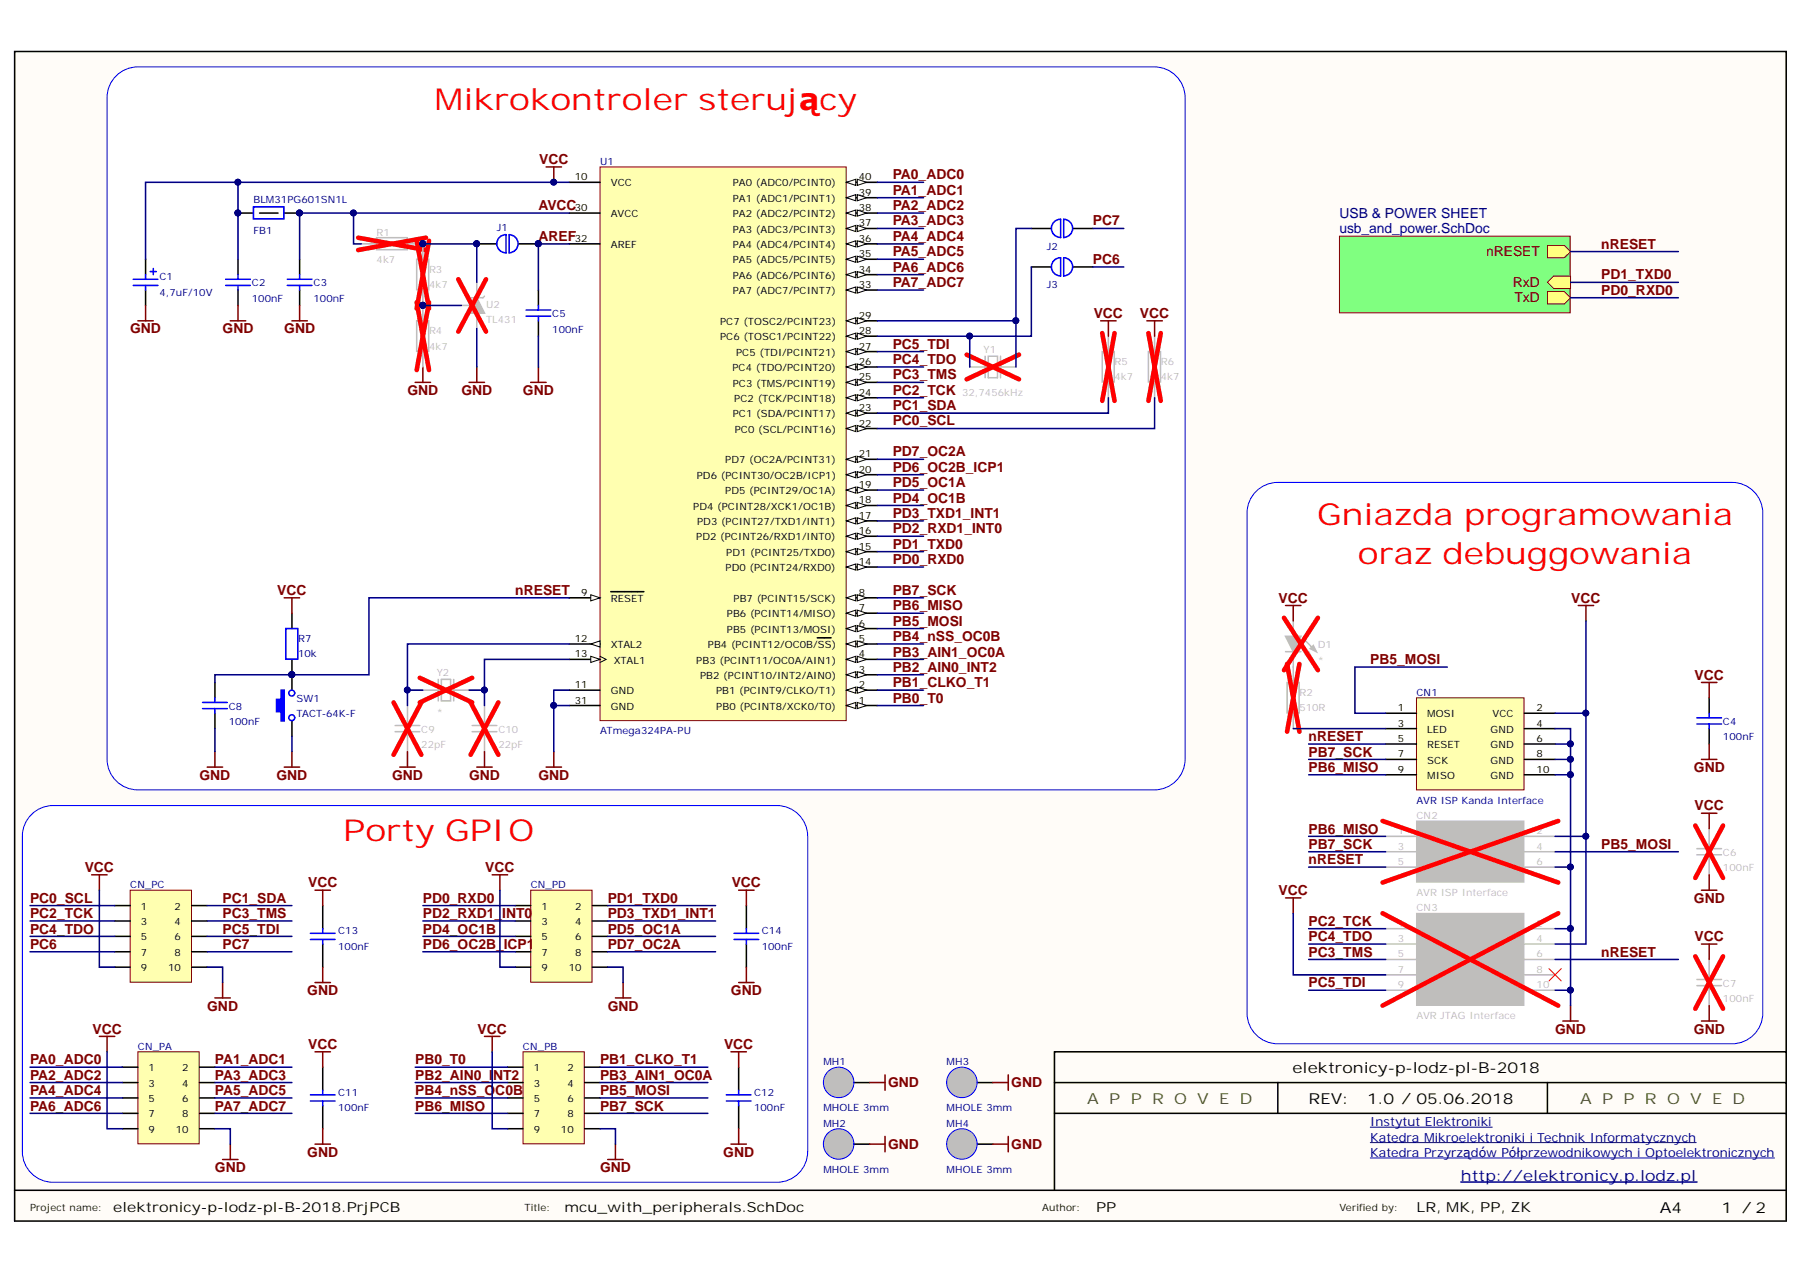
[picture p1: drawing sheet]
<svg xmlns="http://www.w3.org/2000/svg" width="297mm" height="210mm" viewBox="0 0 297 210" stroke-linecap="round" stroke-linejoin="round" font-family="sans-serif">
<defs><g id="words">
<g font-size="5" fill="#f00">
<text x="71.6" y="18.1">Mikrokontroler sterujący</text>
<text x="217" y="86.5">Gniazda programowania</text>
<text x="223.7" y="92.9">oraz debuggowania</text>
<text x="56.6" y="138.5">Porty GPIO</text>
</g>
<g font-size="2.5">
<text x="212.9" y="176.8">elektronicy-p-lodz-pl-B-2018</text>
<text x="215.6" y="181.9">REV:</text>
<text x="225.2" y="181.9">1.0 / 05.06.2018</text>
<text x="273.5" y="199.8">A4</text>
<text x="283.6" y="199.8">1 / 2</text>
</g>
<g font-size="2.5" fill="#38761d">
<text x="179.1" y="181.9">A P P R O V E D</text>
<text x="260.3" y="181.9">A P P R O V E D</text>
</g>
<text font-size="2.5" fill="#000080" x="240.7" y="194.6">http://elektronicy.p.lodz.pl</text>
<g font-size="2.3" fill="#800000">
<text x="88.8" y="27">VCC</text>
<text x="147.1" y="29.5">PA0_ADC0</text>
<text x="88.7" y="34.6">AVCC</text>
<text x="147.1" y="32.1">PA1_ADC1</text>
<text x="147.1" y="34.6">PA2_ADC2</text>
<text x="88.7" y="39.7">AREF</text>
<text x="147.1" y="37.1">PA3_ADC3</text>
<text x="147.1" y="39.7">PA4_ADC4</text>
<text x="180.1" y="37.1">PC7</text>
<text x="263.8" y="40.9">nRESET</text>
<text x="147.1" y="42.2">PA5_ADC5</text>
<text x="147.1" y="44.8">PA6_ADC6</text>
<text x="147.1" y="47.3">PA7_ADC7</text>
<text x="180.1" y="43.5">PC6</text>
<text x="244.8" y="42.2">nRESET</text>
<text x="249.3" y="47.3">RxD</text>
<text x="263.8" y="46">PD1_TXD0</text>
<text x="180.2" y="52.4">VCC</text>
<text x="187.8" y="52.4">VCC</text>
<text x="249.5" y="49.8">TxD</text>
<text x="263.8" y="48.6">PD0_RXD0</text>
<text x="21.4" y="54.9">GND</text>
<text x="36.7" y="54.9">GND</text>
<text x="46.8" y="54.9">GND</text>
<text x="147.1" y="60">PC4_TDO</text>
<text x="147.1" y="57.4">PC5_TDI</text>
<text x="67.1" y="65">GND</text>
<text x="76" y="65">GND</text>
<text x="86.2" y="65">GND</text>
<text x="147.1" y="65">PC2_TCK</text>
<text x="147.1" y="62.5">PC3_TMS</text>
<text x="147.1" y="70.1">PC0_SCL</text>
<text x="147.1" y="67.6">PC1_SDA</text>
<text x="147.1" y="77.8">PD6_OC2B_ICP1</text>
<text x="147.1" y="75.2">PD7_OC2A</text>
<text x="147.1" y="82.8">PD4_OC1B</text>
<text x="147.1" y="80.3">PD5_OC1A</text>
<text x="147.1" y="87.9">PD2_RXD1_INT0</text>
<text x="147.1" y="85.4">PD3_TXD1_INT1</text>
<text x="147.1" y="93">PD0_RXD0</text>
<text x="147.1" y="90.4">PD1_TXD0</text>
<text x="45.7" y="98">VCC</text>
<text x="84.9" y="98">nRESET</text>
<text x="147.1" y="100.6">PB6_MISO</text>
<text x="147.1" y="98">PB7_SCK</text>
<text x="210.6" y="99.3">VCC</text>
<text x="258.9" y="99.3">VCC</text>
<text x="147.1" y="105.6">PB4_nSS_OC0B</text>
<text x="147.1" y="103.1">PB5_MOSI</text>
<text x="147.1" y="113.2">PB1_CLKO_T1</text>
<text x="147.1" y="110.7">PB2_AIN0_INT2</text>
<text x="147.1" y="108.2">PB3_AIN1_OC0A</text>
<text x="225.7" y="109.4">PB5_MOSI</text>
<text x="279.2" y="112">VCC</text>
<text x="147.1" y="115.8">PB0_T0</text>
<text x="215.6" y="122.1">nRESET</text>
<text x="215.6" y="124.7">PB7_SCK</text>
<text x="32.9" y="128.5">GND</text>
<text x="45.6" y="128.5">GND</text>
<text x="64.6" y="128.5">GND</text>
<text x="77.3" y="128.5">GND</text>
<text x="88.7" y="128.5">GND</text>
<text x="215.6" y="127.2">PB6_MISO</text>
<text x="279.1" y="127.2">GND</text>
<text x="215.6" y="137.3">PB6_MISO</text>
<text x="279.2" y="133.5">VCC</text>
<text x="14" y="143.7">VCC</text>
<text x="79.9" y="143.7">VCC</text>
<text x="215.6" y="142.4">nRESET</text>
<text x="215.6" y="139.9">PB7_SCK</text>
<text x="263.8" y="139.9">PB5_MOSI</text>
<text x="4.9" y="148.7">PC0_SCL</text>
<text x="36.7" y="148.7">PC1_SDA</text>
<text x="50.8" y="146.2">VCC</text>
<text x="69.7" y="148.7">PD0_RXD0</text>
<text x="100.1" y="148.7">PD1_TXD0</text>
<text x="120.5" y="146.2">VCC</text>
<text x="210.6" y="147.5">VCC</text>
<text x="279.1" y="148.7">GND</text>
<text x="4.9" y="151.3">PC2_TCK</text>
<text x="4.9" y="153.8">PC4_TDO</text>
<text x="36.7" y="151.3">PC3_TMS</text>
<text x="36.7" y="153.8">PC5_TDI</text>
<text x="69.7" y="151.3">PD2_RXD1_INT0</text>
<text x="69.7" y="153.8">PD4_OC1B</text>
<text x="100.1" y="151.3">PD3_TXD1_INT1</text>
<text x="100.1" y="153.8">PD5_OC1A</text>
<text x="215.6" y="155.1">PC4_TDO</text>
<text x="215.6" y="152.5">PC2_TCK</text>
<text x="279.2" y="155.1">VCC</text>
<text x="4.9" y="156.3">PC6</text>
<text x="36.7" y="156.3">PC7</text>
<text x="69.7" y="156.3">PD6_OC2B_ICP1</text>
<text x="100.1" y="156.3">PD7_OC2A</text>
<text x="215.6" y="157.6">PC3_TMS</text>
<text x="263.8" y="157.6">nRESET</text>
<text x="34.1" y="166.5">GND</text>
<text x="50.6" y="164">GND</text>
<text x="100.1" y="166.5">GND</text>
<text x="120.4" y="164">GND</text>
<text x="215.6" y="162.7">PC5_TDI</text>
<text x="15.2" y="170.3">VCC</text>
<text x="50.8" y="172.8">VCC</text>
<text x="78.7" y="170.3">VCC</text>
<text x="119.3" y="172.8">VCC</text>
<text x="256.2" y="170.3">GND</text>
<text x="279.1" y="170.3">GND</text>
<text x="4.9" y="175.4">PA0_ADC0</text>
<text x="4.9" y="177.9">PA2_ADC2</text>
<text x="35.4" y="175.4">PA1_ADC1</text>
<text x="35.4" y="177.9">PA3_ADC3</text>
<text x="68.4" y="175.4">PB0_T0</text>
<text x="68.4" y="177.9">PB2_AIN0_INT2</text>
<text x="98.8" y="175.4">PB1_CLKO_T1</text>
<text x="98.8" y="177.9">PB3_AIN1_OC0A</text>
<text x="146.3" y="179.2">GND</text>
<text x="166.6" y="179.2">GND</text>
<text x="4.9" y="180.4">PA4_ADC4</text>
<text x="4.9" y="183">PA6_ADC6</text>
<text x="35.4" y="180.4">PA5_ADC5</text>
<text x="35.4" y="183">PA7_ADC7</text>
<text x="68.4" y="180.4">PB4_nSS_OC0B</text>
<text x="68.4" y="183">PB6_MISO</text>
<text x="98.8" y="180.4">PB5_MOSI</text>
<text x="98.8" y="183">PB7_SCK</text>
<text x="50.6" y="190.6">GND</text>
<text x="119.2" y="190.6">GND</text>
<text x="146.3" y="189.3">GND</text>
<text x="166.6" y="189.3">GND</text>
<text x="35.4" y="193.1">GND</text>
<text x="98.8" y="193.1">GND</text>
</g>
<g font-size="2.3" fill="#000080">
<text x="220.7" y="35.9">USB &amp; POWER SHEET</text>
<text x="220.7" y="38.4">usb_and_power.SchDoc</text>
</g>
<g font-size="2.3">
<text x="18.7" y="199.7">elektronicy-p-lodz-pl-B-2018.PrjPCB</text>
<text x="93" y="199.7">mcu_with_peripherals.SchDoc</text>
<text x="180.6" y="199.7">PP</text>
<text x="233.4" y="199.7">LR, MK, PP, ZK</text>
</g>
<g font-size="2.1" fill="#000080">
<text x="225.7" y="185.5">Instytut Elektroniki</text>
<text x="225.7" y="188.1">Katedra Mikroelektroniki i Technik Informatycznych</text>
<text x="225.7" y="190.6">Katedra Przyrządów Półprzewodnikowych i Optoelektronicznych</text>
</g>
<g font-size="1.6">
<text x="94.7" y="29.7">10</text>
<text x="141.5" y="29.7">40</text>
<text x="94.7" y="34.8">30</text>
<text x="100.6" y="35.8">AVCC</text>
<text x="100.6" y="30.7">VCC</text>
<text x="120.8" y="35.8">PA2 (ADC2/PCINT2)</text>
<text x="120.8" y="33.3">PA1 (ADC1/PCINT1)</text>
<text x="120.8" y="30.7">PA0 (ADC0/PCINT0)</text>
<text x="141.5" y="34.8">38</text>
<text x="141.5" y="32.2">39</text>
<text x="94.7" y="39.8">32</text>
<text x="100.6" y="40.9">AREF</text>
<text x="120.8" y="40.9">PA4 (ADC4/PCINT4)</text>
<text x="120.8" y="38.3">PA3 (ADC3/PCINT3)</text>
<text x="141.5" y="39.8">36</text>
<text x="141.5" y="37.3">37</text>
<text x="120.8" y="45.9">PA6 (ADC6/PCINT6)</text>
<text x="120.8" y="43.4">PA5 (ADC5/PCINT5)</text>
<text x="141.5" y="47.5">33</text>
<text x="141.5" y="44.9">34</text>
<text x="141.5" y="42.4">35</text>
<text x="118.6" y="53.5">PC7 (TOSC2/PCINT23)</text>
<text x="120.8" y="48.5">PA7 (ADC7/PCINT7)</text>
<text x="141.5" y="52.5">29</text>
<text x="118.6" y="56.1">PC6 (TOSC1/PCINT22)</text>
<text x="121.3" y="58.6">PC5 (TDI/PCINT21)</text>
<text x="141.5" y="57.6">27</text>
<text x="141.5" y="55.1">28</text>
<text x="120.7" y="61.1">PC4 (TDO/PCINT20)</text>
<text x="120.7" y="63.7">PC3 (TMS/PCINT19)</text>
<text x="141.5" y="65.2">24</text>
<text x="141.5" y="62.7">25</text>
<text x="141.5" y="60.1">26</text>
<text x="120.7" y="68.8">PC1 (SDA/PCINT17)</text>
<text x="121" y="66.2">PC2 (TCK/PCINT18)</text>
<text x="121.1" y="71.3">PC0 (SCL/PCINT16)</text>
<text x="141.5" y="70.3">22</text>
<text x="141.5" y="67.7">23</text>
<text x="119.5" y="76.4">PD7 (OC2A/PCINT31)</text>
<text x="141.5" y="77.9">20</text>
<text x="141.5" y="75.3">21</text>
<text x="114.2" y="84">PD4 (PCINT28/XCK1/OC1B)</text>
<text x="114.8" y="78.9">PD6 (PCINT30/OC2B/ICP1)</text>
<text x="119.5" y="81.4">PD5 (PCINT29/OC1A)</text>
<text x="141.5" y="82.9">18</text>
<text x="141.5" y="80.4">19</text>
<text x="114.7" y="89">PD2 (PCINT26/RXD1/INT0)</text>
<text x="114.8" y="86.5">PD3 (PCINT27/TXD1/INT1)</text>
<text x="141.5" y="88">16</text>
<text x="141.5" y="85.5">17</text>
<text x="119.5" y="94.1">PD0 (PCINT24/RXD0)</text>
<text x="119.7" y="91.6">PD1 (PCINT25/TXD0)</text>
<text x="141.5" y="93.1">14</text>
<text x="141.5" y="90.6">15</text>
<text x="95.8" y="98.2">9</text>
<text x="100.6" y="99.2">RESET</text>
<text x="119.7" y="101.7">PB6 (PCINT14/MISO)</text>
<text x="120.8" y="99.2">PB7 (PCINT15/SCK)</text>
<text x="141.5" y="100.7">7</text>
<text x="141.5" y="98.2">8</text>
<text x="94.7" y="105.8">12</text>
<text x="100.6" y="106.8">XTAL2</text>
<text x="116.6" y="106.8">PB4 (PCINT12/OC0B/SS)</text>
<text x="119.7" y="104.2">PB5 (PCINT13/MOSI)</text>
<text x="141.5" y="105.8">5</text>
<text x="141.5" y="103.2">6</text>
<text x="94.7" y="108.3">13</text>
<text x="94.7" y="113.4">11</text>
<text x="101.1" y="109.3">XTAL1</text>
<text x="114.7" y="109.3">PB3 (PCINT11/OC0A/AIN1)</text>
<text x="115.3" y="111.9">PB2 (PCINT10/INT2/AIN0)</text>
<text x="141.5" y="113.4">2</text>
<text x="141.5" y="110.8">3</text>
<text x="141.5" y="108.3">4</text>
<text x="94.7" y="115.9">31</text>
<text x="100.6" y="114.4">GND</text>
<text x="100.6" y="116.9">GND</text>
<text x="118" y="114.4">PB1 (PCINT9/CLKO/T1)</text>
<text x="118" y="116.9">PB0 (PCINT8/XCK0/T0)</text>
<text x="141.5" y="115.9">1</text>
<text x="230.3" y="117.2">1</text>
<text x="230.3" y="119.7">3</text>
<text x="235.1" y="118.2">MOSI</text>
<text x="245.9" y="118.2">VCC</text>
<text x="253.2" y="117.2">2</text>
<text x="253.2" y="119.7">4</text>
<text x="230.3" y="122.2">5</text>
<text x="230.3" y="124.8">7</text>
<text x="235.1" y="120.7">LED</text>
<text x="235.1" y="123.3">RESET</text>
<text x="235.1" y="125.8">SCK</text>
<text x="245.5" y="120.7">GND</text>
<text x="245.5" y="123.3">GND</text>
<text x="245.5" y="125.8">GND</text>
<text x="253.2" y="122.2">6</text>
<text x="253.2" y="124.8">8</text>
<text x="230.3" y="127.3">9</text>
<text x="235.1" y="128.3">MISO</text>
<text x="245.5" y="128.3">GND</text>
<text x="253.2" y="127.3">10</text>
<text x="23.2" y="149.9">1</text>
<text x="28.8" y="149.9">2</text>
<text x="89.2" y="149.9">1</text>
<text x="94.7" y="149.9">2</text>
<text x="23.2" y="152.4">3</text>
<text x="23.2" y="155">5</text>
<text x="28.8" y="152.4">4</text>
<text x="28.8" y="155">6</text>
<text x="89.2" y="152.4">3</text>
<text x="89.2" y="155">5</text>
<text x="94.7" y="152.4">4</text>
<text x="94.7" y="155">6</text>
<text x="23.2" y="157.5">7</text>
<text x="23.2" y="160">9</text>
<text x="27.7" y="160">10</text>
<text x="28.8" y="157.5">8</text>
<text x="89.2" y="157.5">7</text>
<text x="89.2" y="160">9</text>
<text x="93.7" y="160">10</text>
<text x="94.7" y="157.5">8</text>
<text x="24.5" y="176.5">1</text>
<text x="24.5" y="179">3</text>
<text x="30" y="176.5">2</text>
<text x="30" y="179">4</text>
<text x="87.9" y="176.5">1</text>
<text x="87.9" y="179">3</text>
<text x="93.5" y="176.5">2</text>
<text x="93.5" y="179">4</text>
<text x="24.5" y="181.6">5</text>
<text x="24.5" y="184.1">7</text>
<text x="30" y="181.6">6</text>
<text x="30" y="184.1">8</text>
<text x="87.9" y="181.6">5</text>
<text x="87.9" y="184.1">7</text>
<text x="93.5" y="181.6">6</text>
<text x="93.5" y="184.1">8</text>
<text x="24.5" y="186.6">9</text>
<text x="29" y="186.6">10</text>
<text x="87.9" y="186.6">9</text>
<text x="92.4" y="186.6">10</text>
</g>
<g font-size="1.6" fill="#000080">
<text x="98.8" y="27.2">U1</text>
<text x="41.7" y="33.5">BLM31PG601SN1L</text>
<text x="41.7" y="38.6">FB1</text>
<text x="81.8" y="38.1">J1</text>
<text x="172.4" y="41.1">J2</text>
<text x="26.3" y="46.2">C1</text>
<text x="41.5" y="47.2">C2</text>
<text x="51.6" y="47.2">C3</text>
<text x="172.4" y="47.5">J3</text>
<text x="26.3" y="48.7">4,7uF/10V</text>
<text x="41.5" y="49.7">100nF</text>
<text x="51.6" y="49.7">100nF</text>
<text x="91" y="52.3">C5</text>
<text x="91" y="54.8">100nF</text>
<text x="49.1" y="105.8">R7</text>
<text x="49.1" y="108.3">10k</text>
<text x="37.7" y="116.9">C8</text>
<text x="37.7" y="119.5">100nF</text>
<text x="48.9" y="115.7">SW1</text>
<text x="48.9" y="118.2">TACT-64K-F</text>
<text x="233.4" y="114.6">CN1</text>
<text x="283.9" y="119.5">C4</text>
<text x="98.8" y="121">ATmega324PA-PU</text>
<text x="283.9" y="122">100nF</text>
<text x="233.4" y="132.4">AVR ISP Kanda Interface</text>
<text x="21.4" y="146.3">CN_PC</text>
<text x="87.4" y="146.3">CN_PD</text>
<text x="55.7" y="153.9">C13</text>
<text x="125.5" y="153.9">C14</text>
<text x="55.7" y="156.5">100nF</text>
<text x="125.5" y="156.5">100nF</text>
<text x="22.7" y="173">CN_PA</text>
<text x="86.2" y="173">CN_PB</text>
<text x="135.6" y="175.5">MH1</text>
<text x="156" y="175.5">MH3</text>
<text x="55.7" y="180.6">C11</text>
<text x="55.7" y="183.1">100nF</text>
<text x="124.2" y="180.6">C12</text>
<text x="124.2" y="183.1">100nF</text>
<text x="135.6" y="183.1">MHOLE 3mm</text>
<text x="135.6" y="185.6">MH2</text>
<text x="156" y="183.1">MHOLE 3mm</text>
<text x="156" y="185.6">MH4</text>
<text x="135.6" y="193.2">MHOLE 3mm</text>
<text x="156" y="193.2">MHOLE 3mm</text>
</g>
<g font-size="1.6" fill="#bfbebc">
<text x="62.1" y="38.8">R1</text>
<text x="62.1" y="43.4">4k7</text>
<text x="70.7" y="44.9">R3</text>
<text x="70.7" y="47.5">4k7</text>
<text x="80.1" y="50.8">U2</text>
<text x="80.1" y="53.3">TL431</text>
<text x="70.7" y="55.1">R4</text>
<text x="70.7" y="57.6">4k7</text>
<text x="162" y="58.1">Y1</text>
<text x="158.5" y="65.2">32,7456kHz</text>
<text x="183.6" y="60.1">R5</text>
<text x="183.6" y="62.7">4k7</text>
<text x="191.2" y="60.1">R6</text>
<text x="191.2" y="62.7">4k7</text>
<text x="217.1" y="106.8">D1</text>
<text x="71.9" y="111.3">Y2</text>
<text x="217.1" y="109.3">*</text>
<text x="71.9" y="117.9">*</text>
<text x="214.1" y="114.6">R2</text>
<text x="214.1" y="117.2">510R</text>
<text x="69.4" y="120.7">C9</text>
<text x="69.4" y="123.3">22pF</text>
<text x="82.1" y="120.7">C10</text>
<text x="82.1" y="123.3">22pF</text>
<text x="230.3" y="137.5">1</text>
<text x="233.4" y="134.9">CN2</text>
<text x="253.2" y="137.5">2</text>
<text x="230.3" y="140">3</text>
<text x="230.3" y="142.5">5</text>
<text x="235.1" y="138.5">MISO</text>
<text x="235.1" y="141">SCK</text>
<text x="235.1" y="143.5">RESET</text>
<text x="244.8" y="141">MOSI</text>
<text x="245.5" y="143.5">GND</text>
<text x="245.9" y="138.5">VCC</text>
<text x="253.2" y="140">4</text>
<text x="253.2" y="142.5">6</text>
<text x="283.9" y="141">C6</text>
<text x="283.9" y="143.5">100nF</text>
<text x="233.4" y="147.6">AVR ISP Interface</text>
<text x="230.3" y="152.7">1</text>
<text x="230.3" y="155.2">3</text>
<text x="233.4" y="150.1">CN3</text>
<text x="235.1" y="153.7">TCK</text>
<text x="253.2" y="152.7">2</text>
<text x="253.2" y="155.2">4</text>
<text x="230.3" y="157.7">5</text>
<text x="230.3" y="160.3">7</text>
<text x="235.1" y="156.2">TDO</text>
<text x="235.1" y="161.3">VTref</text>
<text x="245" y="156.2">VTref</text>
<text x="246.9" y="161.3">NC</text>
<text x="253.2" y="157.7">6</text>
<text x="253.2" y="160.3">8</text>
<text x="230.3" y="162.8">9</text>
<text x="233.4" y="167.9">AVR JTAG Interface</text>
<text x="253.2" y="162.8">10</text>
<text x="283.9" y="162.6">C7</text>
<text x="283.9" y="165.1">100nF</text>
</g>
<g font-size="1.6" fill="#101010">
<text x="4.9" y="199.4">Project name:</text>
<text x="86.4" y="199.4">Title:</text>
<text x="171.7" y="199.4">Author:</text>
<text x="220.7" y="199.4">Verified by:</text>
</g>
</g></defs>
<path d="M2.4 8.5h291.8v192.6h-291.8z" fill="#fffcf8"/>
<path d="M173.7 178.4v-5.1h120.6v5.1M210.5 178.4v5M254.9 178.4v5M294.3 173.3v-164.8h-291.9v187.6M2.4 196.1v5.1h291.9v-17.8h-120.6v12.7M2.4 196.1h291.9M173.7 183.4v-5h120.6v5" fill="none" stroke="#000" stroke-width=".25"/>
<path d="M240.7 194.7h38.9" fill="none" stroke="#000080" stroke-width=".25"/>
<path d="M225.8 185.7h20.1M225.8 188.3h53.7M225.8 190.8h66.5" fill="none" stroke="#000080" stroke-width=".16"/>
<g fill="#fff" stroke="#00f" stroke-width=".16">
<path d="M18.8 12.8a5.1 5.1 0 0 1 3.9-1.8h167.5a5.1 5.1 0 0 1 5 5.1v109a5.1 5.1 0 0 1-5 5h-167.5a5.1 5.1 0 0 1-5.1-5v-109a5 5 0 0 1 1.2-3.3z"/>
<path d="M4.9 134.5a5.1 5.1 0 0 1 3.9-1.8h119.2a5.1 5.1 0 0 1 5.1 5.1v51.9a5.1 5.1 0 0 1-5.1 5.1h-119.2a5.1 5.1 0 0 1-5.1-5.1v-51.9a5 5 0 0 1 1.2-3.3z"/>
<path d="M206.6 81.3a5.1 5.1 0 0 1 3.9-1.8h74.8a5.1 5.1 0 0 1 5.1 5.1v82.3a5.1 5.1 0 0 1-5.1 5.1h-74.8a5.1 5.1 0 0 1-5.1-5.1v-82.3a5 5 0 0 1 1.2-3.3z"/>
</g>
<path d="M98.9 27.5h40.5v91.2h-40.5z" fill="#ffffb0" stroke="#800000" stroke-width=".16"/>
<path d="M139.5 116.2h5" fill="none" stroke="#000" stroke-width=".25"/>
<path d="M139.5 116.2l1.5-.5v1.1z" fill="#fffcf8"/>
<path d="M139.5 116.2l1.5-.5v1.1z" fill="none" stroke="#000" stroke-width=".16"/>
<path d="M141.2 115.7l1.6 .5-1.6 .6z" fill="#fffcf8"/>
<path d="M141.2 115.7l1.6 .5-1.6 .6z" fill="none" stroke="#000" stroke-width=".16"/>
<path d="M139.5 113.7h5" fill="none" stroke="#000" stroke-width=".25"/>
<path d="M139.5 113.7l1.5-.5v1z" fill="#fffcf8"/>
<path d="M139.5 113.7l1.5-.5v1z" fill="none" stroke="#000" stroke-width=".16"/>
<path d="M141.2 113.2l1.6 .5-1.6 .5z" fill="#fffcf8"/>
<path d="M141.2 113.2l1.6 .5-1.6 .5z" fill="none" stroke="#000" stroke-width=".16"/>
<path d="M139.5 111.2h5" fill="none" stroke="#000" stroke-width=".25"/>
<path d="M139.5 111.2l1.5-.5v1z" fill="#fffcf8"/>
<path d="M139.5 111.2l1.5-.5v1z" fill="none" stroke="#000" stroke-width=".16"/>
<path d="M141.2 110.7l1.6 .5-1.6 .5z" fill="#fffcf8"/>
<path d="M141.2 110.7l1.6 .5-1.6 .5z" fill="none" stroke="#000" stroke-width=".16"/>
<path d="M139.5 108.6h5" fill="none" stroke="#000" stroke-width=".25"/>
<path d="M139.5 108.6l1.5-.5v1z" fill="#fffcf8"/>
<path d="M139.5 108.6l1.5-.5v1z" fill="none" stroke="#000" stroke-width=".16"/>
<path d="M141.2 108.1l1.6 .5-1.6 .5z" fill="#fffcf8"/>
<path d="M141.2 108.1l1.6 .5-1.6 .5z" fill="none" stroke="#000" stroke-width=".16"/>
<path d="M139.5 106.1h5" fill="none" stroke="#000" stroke-width=".25"/>
<path d="M139.5 106.1l1.5-.5v1z" fill="#fffcf8"/>
<path d="M139.5 106.1l1.5-.5v1z" fill="none" stroke="#000" stroke-width=".16"/>
<path d="M141.2 105.6l1.6 .5-1.6 .5z" fill="#fffcf8"/>
<path d="M141.2 105.6l1.6 .5-1.6 .5z" fill="none" stroke="#000" stroke-width=".16"/>
<path d="M134.6 105.1h2.3M139.5 103.6h5" fill="none" stroke="#000" stroke-width=".25"/>
<path d="M139.5 103.6l1.5-.5v1z" fill="#fffcf8"/>
<path d="M139.5 103.6l1.5-.5v1z" fill="none" stroke="#000" stroke-width=".16"/>
<path d="M141.2 103.1l1.6 .5-1.6 .5z" fill="#fffcf8"/>
<path d="M141.2 103.1l1.6 .5-1.6 .5z" fill="none" stroke="#000" stroke-width=".16"/>
<path d="M139.5 101h5" fill="none" stroke="#000" stroke-width=".25"/>
<path d="M139.5 101l1.5-.5v1z" fill="#fffcf8"/>
<path d="M139.5 101l1.5-.5v1z" fill="none" stroke="#000" stroke-width=".16"/>
<path d="M141.2 100.5l1.6 .5-1.6 .5z" fill="#fffcf8"/>
<path d="M141.2 100.5l1.6 .5-1.6 .5z" fill="none" stroke="#000" stroke-width=".16"/>
<path d="M139.5 98.5h5" fill="none" stroke="#000" stroke-width=".25"/>
<path d="M139.5 98.5l1.5-.5v1z" fill="#fffcf8"/>
<path d="M139.5 98.5l1.5-.5v1z" fill="none" stroke="#000" stroke-width=".16"/>
<path d="M141.2 98l1.6 .5-1.6 .5z" fill="#fffcf8"/>
<path d="M141.2 98l1.6 .5-1.6 .5z" fill="none" stroke="#000" stroke-width=".16"/>
<path d="M93.8 98.5h5.1" fill="none" stroke="#000" stroke-width=".25"/>
<path d="M97.3 98l1.6 .5-1.6 .5z" fill="#fffcf8"/>
<path d="M97.3 98l1.6 .5-1.6 .5z" fill="none" stroke="#000" stroke-width=".16"/>
<path d="M100.6 97.5h5.5M139.5 93.4h5" fill="none" stroke="#000" stroke-width=".25"/>
<path d="M139.5 93.4l1.5-.5v1z" fill="#fffcf8"/>
<path d="M139.5 93.4l1.5-.5v1z" fill="none" stroke="#000" stroke-width=".16"/>
<path d="M141.2 92.9l1.6 .5-1.6 .5z" fill="#fffcf8"/>
<path d="M141.2 92.9l1.6 .5-1.6 .5z" fill="none" stroke="#000" stroke-width=".16"/>
<path d="M139.5 90.9h5" fill="none" stroke="#000" stroke-width=".25"/>
<path d="M139.5 90.9l1.5-.5v1z" fill="#fffcf8"/>
<path d="M139.5 90.9l1.5-.5v1z" fill="none" stroke="#000" stroke-width=".16"/>
<path d="M141.2 90.4l1.6 .5-1.6 .5z" fill="#fffcf8"/>
<path d="M141.2 90.4l1.6 .5-1.6 .5z" fill="none" stroke="#000" stroke-width=".16"/>
<path d="M139.5 88.4h5" fill="none" stroke="#000" stroke-width=".25"/>
<path d="M139.5 88.4l1.5-.6v1.1z" fill="#fffcf8"/>
<path d="M139.5 88.4l1.5-.6v1.1z" fill="none" stroke="#000" stroke-width=".16"/>
<path d="M141.2 87.8l1.6 .6-1.6 .5z" fill="#fffcf8"/>
<path d="M141.2 87.8l1.6 .6-1.6 .5z" fill="none" stroke="#000" stroke-width=".16"/>
<path d="M139.5 85.8h5" fill="none" stroke="#000" stroke-width=".25"/>
<path d="M139.5 85.8l1.5-.5v1z" fill="#fffcf8"/>
<path d="M139.5 85.8l1.5-.5v1z" fill="none" stroke="#000" stroke-width=".16"/>
<path d="M141.2 85.3l1.6 .5-1.6 .5z" fill="#fffcf8"/>
<path d="M141.2 85.3l1.6 .5-1.6 .5z" fill="none" stroke="#000" stroke-width=".16"/>
<path d="M139.5 83.3h5" fill="none" stroke="#000" stroke-width=".25"/>
<path d="M139.5 83.3l1.5-.5v1z" fill="#fffcf8"/>
<path d="M139.5 83.3l1.5-.5v1z" fill="none" stroke="#000" stroke-width=".16"/>
<path d="M141.2 82.8l1.6 .5-1.6 .5z" fill="#fffcf8"/>
<path d="M141.2 82.8l1.6 .5-1.6 .5z" fill="none" stroke="#000" stroke-width=".16"/>
<path d="M139.5 80.7h5" fill="none" stroke="#000" stroke-width=".25"/>
<path d="M139.5 80.7l1.5-.5v1.1z" fill="#fffcf8"/>
<path d="M139.5 80.7l1.5-.5v1.1z" fill="none" stroke="#000" stroke-width=".16"/>
<path d="M141.2 80.2l1.6 .5-1.6 .6z" fill="#fffcf8"/>
<path d="M141.2 80.2l1.6 .5-1.6 .6z" fill="none" stroke="#000" stroke-width=".16"/>
<path d="M139.5 78.2h5" fill="none" stroke="#000" stroke-width=".25"/>
<path d="M139.5 78.2l1.5-.5v1z" fill="#fffcf8"/>
<path d="M139.5 78.2l1.5-.5v1z" fill="none" stroke="#000" stroke-width=".16"/>
<path d="M141.2 77.7l1.6 .5-1.6 .5z" fill="#fffcf8"/>
<path d="M141.2 77.7l1.6 .5-1.6 .5z" fill="none" stroke="#000" stroke-width=".16"/>
<path d="M139.5 75.7h5" fill="none" stroke="#000" stroke-width=".25"/>
<path d="M139.5 75.7l1.5-.5v1z" fill="#fffcf8"/>
<path d="M139.5 75.7l1.5-.5v1z" fill="none" stroke="#000" stroke-width=".16"/>
<path d="M141.2 75.2l1.6 .5-1.6 .5z" fill="#fffcf8"/>
<path d="M141.2 75.2l1.6 .5-1.6 .5z" fill="none" stroke="#000" stroke-width=".16"/>
<path d="M93.8 106.1h5.1" fill="none" stroke="#000" stroke-width=".25"/>
<path d="M97.3 106.1l1.6-.5v1z" fill="#fffcf8"/>
<path d="M97.3 106.1l1.6-.5v1zM98.9 108.1l1 .5-1 .5" fill="none" stroke="#000" stroke-width=".16"/>
<path d="M93.8 108.6h5.1" fill="none" stroke="#000" stroke-width=".25"/>
<path d="M97.3 108.1l1.6 .5-1.6 .5z" fill="#fffcf8"/>
<path d="M97.3 108.1l1.6 .5-1.6 .5z" fill="none" stroke="#000" stroke-width=".16"/>
<path d="M139.5 70.6h5M93.8 113.7h5.1" fill="none" stroke="#000" stroke-width=".25"/>
<path d="M139.5 70.6l1.5-.5v1z" fill="#fffcf8"/>
<path d="M139.5 70.6l1.5-.5v1z" fill="none" stroke="#000" stroke-width=".16"/>
<path d="M141.2 70.1l1.6 .5-1.6 .5z" fill="#fffcf8"/>
<path d="M141.2 70.1l1.6 .5-1.6 .5z" fill="none" stroke="#000" stroke-width=".16"/>
<path d="M139.5 68.1h5" fill="none" stroke="#000" stroke-width=".25"/>
<path d="M139.5 68.1l1.5-.5v1z" fill="#fffcf8"/>
<path d="M139.5 68.1l1.5-.5v1z" fill="none" stroke="#000" stroke-width=".16"/>
<path d="M141.2 67.6l1.6 .5-1.6 .5z" fill="#fffcf8"/>
<path d="M141.2 67.6l1.6 .5-1.6 .5z" fill="none" stroke="#000" stroke-width=".16"/>
<path d="M139.5 65.5h5" fill="none" stroke="#000" stroke-width=".25"/>
<path d="M139.5 65.5l1.5-.5v1z" fill="#fffcf8"/>
<path d="M139.5 65.5l1.5-.5v1z" fill="none" stroke="#000" stroke-width=".16"/>
<path d="M141.2 65l1.6 .5-1.6 .5z" fill="#fffcf8"/>
<path d="M141.2 65l1.6 .5-1.6 .5z" fill="none" stroke="#000" stroke-width=".16"/>
<path d="M139.5 63h5" fill="none" stroke="#000" stroke-width=".25"/>
<path d="M139.5 63l1.5-.5v1z" fill="#fffcf8"/>
<path d="M139.5 63l1.5-.5v1z" fill="none" stroke="#000" stroke-width=".16"/>
<path d="M141.2 62.5l1.6 .5-1.6 .5z" fill="#fffcf8"/>
<path d="M141.2 62.5l1.6 .5-1.6 .5z" fill="none" stroke="#000" stroke-width=".16"/>
<path d="M139.5 60.5h5" fill="none" stroke="#000" stroke-width=".25"/>
<path d="M139.5 60.5l1.5-.5v1z" fill="#fffcf8"/>
<path d="M139.5 60.5l1.5-.5v1z" fill="none" stroke="#000" stroke-width=".16"/>
<path d="M141.2 60l1.6 .5-1.6 .5z" fill="#fffcf8"/>
<path d="M141.2 60l1.6 .5-1.6 .5z" fill="none" stroke="#000" stroke-width=".16"/>
<path d="M139.5 57.9h5" fill="none" stroke="#000" stroke-width=".25"/>
<path d="M139.5 57.9l1.5-.5v1z" fill="#fffcf8"/>
<path d="M139.5 57.9l1.5-.5v1z" fill="none" stroke="#000" stroke-width=".16"/>
<path d="M141.2 57.4l1.6 .5-1.6 .5z" fill="#fffcf8"/>
<path d="M141.2 57.4l1.6 .5-1.6 .5z" fill="none" stroke="#000" stroke-width=".16"/>
<path d="M139.5 55.4h5" fill="none" stroke="#000" stroke-width=".25"/>
<path d="M139.5 55.4l1.5-.5v1z" fill="#fffcf8"/>
<path d="M139.5 55.4l1.5-.5v1z" fill="none" stroke="#000" stroke-width=".16"/>
<path d="M141.2 54.9l1.6 .5-1.6 .5z" fill="#fffcf8"/>
<path d="M141.2 54.9l1.6 .5-1.6 .5z" fill="none" stroke="#000" stroke-width=".16"/>
<path d="M139.5 52.9h5" fill="none" stroke="#000" stroke-width=".25"/>
<path d="M139.5 52.9l1.5-.5v1z" fill="#fffcf8"/>
<path d="M139.5 52.9l1.5-.5v1z" fill="none" stroke="#000" stroke-width=".16"/>
<path d="M141.2 52.4l1.6 .5-1.6 .5z" fill="#fffcf8"/>
<path d="M141.2 52.4l1.6 .5-1.6 .5z" fill="none" stroke="#000" stroke-width=".16"/>
<path d="M93.8 35.1h5.1M93.8 40.2h5.1M139.5 47.8h5M93.8 116.2h5.1" fill="none" stroke="#000" stroke-width=".25"/>
<path d="M139.5 47.8l1.5-.5v1z" fill="#fffcf8"/>
<path d="M139.5 47.8l1.5-.5v1z" fill="none" stroke="#000" stroke-width=".16"/>
<path d="M141.2 47.3l1.6 .5-1.6 .5z" fill="#fffcf8"/>
<path d="M141.2 47.3l1.6 .5-1.6 .5z" fill="none" stroke="#000" stroke-width=".16"/>
<path d="M139.5 45.3h5" fill="none" stroke="#000" stroke-width=".25"/>
<path d="M139.5 45.3l1.5-.6v1.1z" fill="#fffcf8"/>
<path d="M139.5 45.3l1.5-.6v1.1z" fill="none" stroke="#000" stroke-width=".16"/>
<path d="M141.2 44.7l1.6 .6-1.6 .5z" fill="#fffcf8"/>
<path d="M141.2 44.7l1.6 .6-1.6 .5z" fill="none" stroke="#000" stroke-width=".16"/>
<path d="M139.5 42.7h5" fill="none" stroke="#000" stroke-width=".25"/>
<path d="M139.5 42.7l1.5-.5v1z" fill="#fffcf8"/>
<path d="M139.5 42.7l1.5-.5v1z" fill="none" stroke="#000" stroke-width=".16"/>
<path d="M141.2 42.2l1.6 .5-1.6 .5z" fill="#fffcf8"/>
<path d="M141.2 42.2l1.6 .5-1.6 .5z" fill="none" stroke="#000" stroke-width=".16"/>
<path d="M139.5 40.2h5" fill="none" stroke="#000" stroke-width=".25"/>
<path d="M139.5 40.2l1.5-.5v1z" fill="#fffcf8"/>
<path d="M139.5 40.2l1.5-.5v1z" fill="none" stroke="#000" stroke-width=".16"/>
<path d="M141.2 39.7l1.6 .5-1.6 .5z" fill="#fffcf8"/>
<path d="M141.2 39.7l1.6 .5-1.6 .5z" fill="none" stroke="#000" stroke-width=".16"/>
<path d="M139.5 37.6h5" fill="none" stroke="#000" stroke-width=".25"/>
<path d="M139.5 37.6l1.5-.5v1.1z" fill="#fffcf8"/>
<path d="M139.5 37.6l1.5-.5v1.1z" fill="none" stroke="#000" stroke-width=".16"/>
<path d="M141.2 37.1l1.6 .5-1.6 .6z" fill="#fffcf8"/>
<path d="M141.2 37.1l1.6 .5-1.6 .6z" fill="none" stroke="#000" stroke-width=".16"/>
<path d="M139.5 35.1h5" fill="none" stroke="#000" stroke-width=".25"/>
<path d="M139.5 35.1l1.5-.5v1z" fill="#fffcf8"/>
<path d="M139.5 35.1l1.5-.5v1z" fill="none" stroke="#000" stroke-width=".16"/>
<path d="M141.2 34.6l1.6 .5-1.6 .5z" fill="#fffcf8"/>
<path d="M141.2 34.6l1.6 .5-1.6 .5z" fill="none" stroke="#000" stroke-width=".16"/>
<path d="M139.5 32.6h5" fill="none" stroke="#000" stroke-width=".25"/>
<path d="M139.5 32.6l1.5-.5v1z" fill="#fffcf8"/>
<path d="M139.5 32.6l1.5-.5v1z" fill="none" stroke="#000" stroke-width=".16"/>
<path d="M141.2 32.1l1.6 .5-1.6 .5z" fill="#fffcf8"/>
<path d="M141.2 32.1l1.6 .5-1.6 .5z" fill="none" stroke="#000" stroke-width=".16"/>
<path d="M139.5 30h5" fill="none" stroke="#000" stroke-width=".25"/>
<path d="M139.5 30l1.5-.5v1z" fill="#fffcf8"/>
<path d="M139.5 30l1.5-.5v1z" fill="none" stroke="#000" stroke-width=".16"/>
<path d="M141.2 29.5l1.6 .5-1.6 .5z" fill="#fffcf8"/>
<path d="M141.2 29.5l1.6 .5-1.6 .5z" fill="none" stroke="#000" stroke-width=".16"/>
<path d="M93.8 30h5.1" fill="none" stroke="#000" stroke-width=".25"/>
<path d="M233.4 115h17.7v15.1h-17.7z" fill="#ffffb0" stroke="#800000" stroke-width=".16"/>
<path d="M228.3 117.5h5.1M251.1 117.5h5.1M228.3 120h5.1M228.3 122.6h5.1M228.3 125.1h5.1M228.3 127.7h5.1M251.1 120h5.1M251.1 122.6h5.1M251.1 125.1h5.1M251.1 127.7h5.1" fill="none" stroke="#000" stroke-width=".25"/>
<path d="M233.4 150.5h17.7v15.1h-17.7z" fill="#bfbebc" stroke="#bfbebc" stroke-width=".16"/>
<path d="M228.3 153h5.1M228.3 155.5h5.1M228.3 158.1h5.1M251.1 153h5.1M251.1 155.5h5.1M251.1 158.1h5.1M228.3 160.6h5.1M228.3 163.1h5.1M251.1 160.6h5.1M251.1 163.1h5.1" fill="none" stroke="#bfbebc" stroke-width=".25"/>
<path d="M227.8 150.5l28.9 15.2M256.7 150.5l-28.9 15.2" fill="none" stroke="#f00" stroke-width=".76"/>
<path d="M22.7 173.3h10.1v15.2h-10.1z" fill="#ffffb0" stroke="#800000" stroke-width=".16"/>
<path d="M48.1 111.2v2.5M48.1 118.8v2.5M20.2 175.8h2.5M20.2 178.4h2.5M32.9 175.8h2.5M32.9 178.4h2.5M20.2 180.9h2.5M20.2 183.4h2.5M20.2 186h2.5M32.9 180.9h2.5M32.9 183.4h2.5M32.9 186h2.5" fill="none" stroke="#000" stroke-width=".25"/>
<path d="M90 27.5h2.5M91.2 27.5v2.5M90 126.4h2.5M91.2 123.9v2.5M16.4 170.8h2.5M17.6 170.8v2.5M36.7 191h2.5M37.9 188.5v2.5" fill="none" stroke="#800000" stroke-width=".25"/>
<g fill="none" stroke="#bfbebc" stroke-width=".25">
<path d="M65.1 119.5h4.1M67.1 116.2v3.3M69.7 113.7h2.5M72.2 111.9v3.6M72.7 111.9h1.5v3.6h-1.5zM74.7 113.7h2.6M74.7 111.9v3.6M77.8 119.5h4M79.8 116.2v3.3M65.1 120.6h4.1M67.1 120.6v3.3M77.8 120.6h4"/>
<path d="M79.8 120.6v3.3"/>
</g>
<path d="M64.8 115.7l4.6 8.7M69.2 111.7l8.6 4M69.4 115.7l-4.6 8.7M77.5 115.7l4.6 8.7M77.8 111.7l-8.6 4M82.1 115.7l-4.6 8.7" fill="none" stroke="#f00" stroke-width=".76"/>
<g fill="#000080" stroke="#000080" stroke-width=".16">
<circle cx="91.2" cy="30" r=".48"/>
<circle cx="48.1" cy="111.1" r=".48"/>
</g>
<path d="M46.3 113.7h.5v5.1h-.5v-1.5h-.7v-2.1h.7z" fill-rule="evenodd" fill="#00f"/>
<g fill="none" stroke="#00f" stroke-width=".25">
<path d="M37.2 46h4M37.2 47h4M39.2 45.3v.7M39.2 47v.8M47.3 46h4.1M47.3 47h4.1M49.4 45.3v.7M49.4 47v.8M86.7 51.1h4M86.7 52.1h4M88.7 50.3v.8M88.7 52.1v.8"/>
<path d="M33.4 115.7h4M33.4 116.8h4M35.4 115v.7M35.4 116.8v.7M46.3 113.7h.5v5.1h-.5v-1.5h-.7v-2.1h.7zM47.1 103.6h2v5h-2z"/>
<circle cx="48.1" cy="114.2" r=".48"/>
<circle cx="48.1" cy="118.2" r=".48"/>
</g>
<circle cx="48.1" cy="111.1" r=".48" fill="#000080" stroke="#000080" stroke-width=".16"/>
<path d="M39.2 42.7v2.6M39.2 47.8v2.5M49.4 42.7v2.6M49.4 47.8v2.5M88.7 47.8v2.5M88.7 52.9v2.5M35.4 112.4v2.6M35.4 117.5v2.5M48.1 101v2.6M48.1 108.6v2.6" fill="none" stroke="#000" stroke-width=".25"/>
<g fill="none" stroke="#800000" stroke-width=".25">
<path d="M37.9 52.9h2.6M39.2 50.3v2.6M48.1 52.9h2.5M49.4 50.3v2.6M87.4 63h2.6M88.7 60.5v2.5M46.8 98.5h2.6M48.1 98.5v2.5M34.1 126.4h2.6M35.4 123.9v2.5M46.8 126.4h2.6M48.1 123.9v2.5"/>
<path d="M65.9 126.4h2.5M67.1 123.9v2.5M78.5 126.4h2.6M79.8 123.9v2.5"/>
</g>
<path d="M86.2 173.3h10.1v15.2h-10.1z" fill="#ffffb0" stroke="#800000" stroke-width=".16"/>
<path d="M83.6 175.8h2.6M83.6 178.4h2.6M96.3 175.8h2.6M96.3 178.4h2.6M83.6 180.9h2.6M83.6 183.4h2.6M83.6 186h2.6M96.3 180.9h2.6M96.3 183.4h2.6M96.3 186h2.6" fill="none" stroke="#000" stroke-width=".25"/>
<path d="M79.8 170.8h2.6M81.1 170.8v2.5M100.1 191h2.6M101.4 188.5v2.5" fill="none" stroke="#800000" stroke-width=".25"/>
<path d="M21.4 146.7h10.1v15.1h-10.1z" fill="#ffffb0" stroke="#800000" stroke-width=".16"/>
<path d="M18.9 149.2h2.5M18.9 151.7h2.5M18.9 154.3h2.5M18.9 156.8h2.5M18.9 159.3h2.5M31.6 149.2h2.5M31.6 151.7h2.5M31.6 154.3h2.5M31.6 156.8h2.5M31.6 159.3h2.5" fill="none" stroke="#000" stroke-width=".25"/>
<path d="M15.1 144.1h2.5M16.4 144.1v2.6M35.4 164.4h2.5M36.7 161.9v2.5" fill="none" stroke="#800000" stroke-width=".25"/>
<path d="M87.4 146.7h10.1v15.1h-10.1z" fill="#ffffb0" stroke="#800000" stroke-width=".16"/>
<g fill="none" stroke="#000" stroke-width=".25">
<path d="M281.6 115v2.5M281.6 120v2.6M53.2 149.2v3.8M53.2 155.5v3.8M84.9 149.2h2.5M84.9 151.7h2.5M84.9 154.3h2.5M84.9 156.8h2.5M84.9 159.3h2.5M97.6 149.2h2.5M97.6 151.7h2.5M97.6 154.3h2.5"/>
<path d="M97.6 156.8h2.5M97.6 159.3h2.5M123 149.2v3.8M123 155.5v3.8M53.2 175.8v3.8M121.7 175.8v3.8M140.7 178.4h2.6M53.2 182.2v3.8M121.7 182.2v3.8"/>
</g>
<g fill="none" stroke="#800000" stroke-width=".25">
<path d="M260 99.8h2.5M261.3 99.8v2.5M280.3 112.4h2.6M281.6 112.4v2.6M280.3 125.1h2.6M280.3 134h2.6M281.6 122.6v2.5M281.6 134v2.5M51.9 146.7h2.5M53.2 146.7v2.5M53.2 159.3v2.6M81.1 144.1h2.5"/>
<path d="M82.4 144.1v2.6M121.7 146.7h2.5M123 146.7v2.5M123 159.3v2.6M211.8 147.9h2.5M213.1 147.9v2.6M280.3 146.7h2.6M280.3 155.5h2.6M281.6 144.1v2.6M281.6 155.5v2.6M51.9 173.3h2.5M51.9 161.9h2.5"/>
<path d="M53.2 173.3v2.5M101.4 164.4h2.5M102.7 161.9v2.5M120.4 173.3h2.6M121.7 173.3v2.5M121.7 161.9h2.5M257.5 168.2h2.5M258.7 165.7v2.5M280.3 168.2h2.6M281.6 165.7v2.5M51.9 188.5h2.5M53.2 186v2.5"/>
<path d="M120.4 188.5h2.6M121.7 186v2.5"/>
</g>
<path d="M233.4 135.3h17.7v10.1h-17.7z" fill="#bfbebc" stroke="#bfbebc" stroke-width=".16"/>
<g fill="none" stroke="#bfbebc" stroke-width=".25">
<path d="M162.3 58.7v3.5M162.8 58.7h1.5v3.5h-1.5zM164.8 58.7v3.5M159.8 60.5h2.5M164.8 60.5h2.6M228.3 137.8h5.1M251.1 137.8h5.1M279.6 139.8h4M281.6 136.5v3.3M228.3 140.3h5.1M228.3 142.9h5.1M251.1 140.3h5.1"/>
<path d="M251.1 142.9h5.1M279.6 140.8h4M281.6 140.8v3.3M281.6 158.1v3.3M279.6 161.4h4M279.6 162.4h4M281.6 162.4v3.3"/>
</g>
<path d="M159.3 58.4l8.6 4.1M167.9 58.4l-8.6 4.1M227.8 135.3l28.9 10.1M256.7 135.3l-28.9 10.1M279.3 136l4.6 8.6M283.9 136l-4.6 8.6M279.3 157.6l4.6 8.6M283.9 157.6l-4.6 8.6" fill="none" stroke="#f00" stroke-width=".76"/>
<g fill="none" stroke="#00f" stroke-width=".25">
<path d="M279.6 118.3h4M279.6 119.3h4M281.6 117.5v.8M281.6 119.3v.7M51.1 153.8h4.1M51.1 154.8h4.1M53.2 153v.8M53.2 154.8v.7M120.9 153.8h4.1M120.9 154.8h4.1M123 153v.8M123 154.8v.7"/>
<path d="M53.2 179.6v.8M121.7 179.6v.8M51.1 180.4h4.1M51.1 181.4h4.1M53.2 181.4v.8M119.7 180.4h4M119.7 181.4h4M121.7 181.4v.8"/>
</g>
<path d="M255.2 159.6l2 2M257.2 159.6l-2 2" fill="none" stroke="#f00" stroke-width=".16"/>
<circle cx="138.2" cy="178.3" r="2.51" fill="#c0c0c0" stroke="#00f" stroke-width=".16"/>
<path d="M140.7 188.5h2.6" fill="none" stroke="#000" stroke-width=".25"/>
<circle cx="138.2" cy="188.5" r="2.51" fill="#c0c0c0" stroke="#00f" stroke-width=".16"/>
<path d="M161 178.4h2.6" fill="none" stroke="#000" stroke-width=".25"/>
<circle cx="158.5" cy="178.3" r="2.51" fill="#c0c0c0" stroke="#00f" stroke-width=".16"/>
<path d="M161 188.5h2.6" fill="none" stroke="#000" stroke-width=".25"/>
<circle cx="158.5" cy="188.5" r="2.51" fill="#c0c0c0" stroke="#00f" stroke-width=".16"/>
<path d="M143.3 178.4h2.5M145.8 177.1v2.5M163.6 178.4h2.5M166.1 177.1v2.5M143.3 188.5h2.5M145.8 187.2v2.6M163.6 188.5h2.5M166.1 187.2v2.6" fill="none" stroke="#800000" stroke-width=".25"/>
<path d="M220.7 38.9h38v12.6h-38z" fill="#80ff80" stroke="#800000" stroke-width=".16"/>
<path d="M254.9 46.5l1-1h2.8v2h-2.8z" fill-rule="evenodd" fill="#ffff80"/>
<path d="M254.9 46.5l1-1h2.8v2h-2.8z" fill="none" stroke="#800000" stroke-width=".16"/>
<path d="M254.9 48h2.8l1 1.1-1 1h-2.8z" fill-rule="evenodd" fill="#ffff80"/>
<path d="M254.9 48h2.8l1 1.1-1 1h-2.8z" fill="none" stroke="#800000" stroke-width=".16"/>
<path d="M254.9 40.4h2.8l1 1-1 1.1h-2.8z" fill-rule="evenodd" fill="#ffff80"/>
<path d="M254.9 40.4h2.8l1 1-1 1.1h-2.8z" fill="none" stroke="#800000" stroke-width=".16"/>
<path d="M39.2 35.1h2.5M42.8 35.1h3M46.8 35.1h2.6M24 42.7v2.6M24 47.8v2.5" fill="none" stroke="#000" stroke-width=".25"/>
<path d="M41.7 34.1h5.1v2h-5.1zM22 46h4M22 47h4M24 45.3v.7M24 47v.8M24.7 44.7h1.1M25.3 44.2v1.1" fill="none" stroke="#00f" stroke-width=".25"/>
<path d="M22.7 52.9h2.6M24 50.3v2.6M181.3 52.9h2.6M182.6 52.9v2.5M188.9 52.9h2.6M190.2 52.9v2.5" fill="none" stroke="#800000" stroke-width=".25"/>
<g fill="#000080" stroke="#000080" stroke-width=".16">
<circle cx="49.3" cy="35.1" r=".48"/>
<circle cx="39.2" cy="35.1" r=".48"/>
</g>
<path d="M76 50.3h1.8M78.5 46.5v2.6M78.5 51.6v2.5M79.8 48.8l-.2 .3h-2.1l-.2 .2M181.6 57.9h2v5h-2zM182.6 55.4v2.5M189.2 57.9h2v5h-2zM190.2 55.4v2.5M182.6 63v2.5M190.2 63v2.5" fill="none" stroke="#bfbebc" stroke-width=".25"/>
<path d="M181.6 54.9l2 11.1M183.6 54.9l-2 11.1M189.2 54.9l2 11.1M191.2 54.9l-2 11.1" fill="none" stroke="#f00" stroke-width=".76"/>
<path d="M78.5 49.1l1.3 2.5h-2.5z" fill="#bfbebc"/>
<path d="M62.1 39.2h5v1.9h-5zM59.5 40.2h2.6M67.1 40.2h2.6v2.5M68.7 52.9h1.9v5h-1.9zM68.7 42.7h1.9v5h-1.9zM69.7 47.8v5.1M69.7 57.9v2.6M78.5 49.1l1.3 2.5h-2.5zM213.1 102.3v2.5M213.1 107.4v2.5" fill="none" stroke="#bfbebc" stroke-width=".25"/>
<path d="M59 39.2l11.2 2M68.7 39.7l2 11.1M70.2 39.2l-11.2 2M70.7 39.7l-2 11.1M68.7 49.8l2 11.2M70.7 49.8l-2 11.2M75.5 46l4.6 8.6M80.1 46l-4.6 8.6" fill="none" stroke="#f00" stroke-width=".76"/>
<g fill="#000080" stroke="#000080" stroke-width=".16">
<circle cx="69.6" cy="40.2" r=".48"/>
<circle cx="69.6" cy="50.3" r=".48"/>
<circle cx="78.5" cy="40.2" r=".48"/>
<circle cx="88.7" cy="40.2" r=".48"/>
</g>
<path d="M68.4 63h2.5M69.7 60.5v2.5M77.3 63h2.5M78.5 60.5v2.5" fill="none" stroke="#800000" stroke-width=".25"/>
<path d="M78.5 40.2h3.3M85.4 40.2h3.3" fill="none" stroke="#000" stroke-width=".25"/>
<path d="M83.4 41.7a1.5 1.5 0 0 1-1.6-1.5 1.5 1.5 0 0 1 1.6-1.5v3M83.9 41.7a1.5 1.5 0 0 0 1.5-1.5 1.5 1.5 0 0 0-1.5-1.5v3" fill="none" stroke="#00f" stroke-width=".25"/>
<path d="M211.8 104.8h2.5l-1.2 2.6z" fill="#bfbebc"/>
<path d="M211.8 104.8h2.5l-1.2 2.6zM214.3 106.6l1.8 1.8M215.1 105.6l1.8 1.8" fill="none" stroke="#bfbebc" stroke-width=".25"/>
<path d="M215.1 107.9l.5-.5 .5 1z" fill="#bfbebc"/>
<path d="M215.1 107.9l.5-.5 .5 1z" fill="none" stroke="#bfbebc" stroke-width=".25"/>
<path d="M215.8 106.9l.6-.5 .5 1z" fill="#bfbebc"/>
<path d="M211.8 107.4h2.5M212 112.4h2v5.1h-2zM213.1 109.9v2.5M213.1 117.5v2.5M215.8 106.9l.6-.5 .5 1z" fill="none" stroke="#bfbebc" stroke-width=".25"/>
<path d="M211.5 101.8l5.6 8.6M212 109.4l2.1 11.2M214.1 109.4l-2.1 11.2M217.1 101.8l-5.6 8.6" fill="none" stroke="#f00" stroke-width=".76"/>
<path d="M211.8 99.8h2.5M213.1 99.8v2.5" fill="none" stroke="#800000" stroke-width=".25"/>
<path d="M169.9 37.6h3.3M176.8 37.6h3.3M169.9 44h3.3M176.8 44h3.3" fill="none" stroke="#000" stroke-width=".25"/>
<path d="M174.7 39.1a1.5 1.5 0 0 1-1.5-1.5 1.5 1.5 0 0 1 1.5-1.5v3.1M175.2 39.1a1.5 1.5 0 0 0 1.5-1.5 1.5 1.5 0 0 0-1.5-1.5v3.1M174.7 45.5a1.5 1.5 0 0 1-1.5-1.5 1.5 1.5 0 0 1 1.5-1.5v3M175.2 45.5a1.5 1.5 0 0 0 1.5-1.5 1.5 1.5 0 0 0-1.5-1.5v3" fill="none" stroke="#00f" stroke-width=".25"/>
<g fill="none" stroke="#000080" stroke-width=".25">
<path d="M39.2 30h-15.2v12.7M58.2 35.1v5.1h1.3M93.8 30h-54.6v12.7M93.8 35.1h-44.4v7.6M144.5 30h7.6M144.5 32.6h7.6M144.5 35.1h7.6M144.5 37.6h7.6M169.9 37.6h-2.5v15.3M180.1 37.6h5M69.7 40.2h8.8v6.3M69.7 50.3h6.3"/>
<path d="M78.5 54.1v6.4M88.7 55.4v5.1M93.8 40.2h-5.1v7.6M144.5 55.4h15.3v5.1M144.5 52.9h22.9v7.6M144.5 40.2h7.6M144.5 42.7h7.6M144.5 45.3h7.6M144.5 47.8h7.6M144.5 57.9h7.6M169.9 44v11.4h-10.1M180.1 44h5"/>
<path d="M258.7 41.4h17.8M258.7 46.5h17.8M258.7 49.1h17.8M144.5 60.5h7.6M144.5 63h7.6M144.5 65.5h7.6M144.5 75.7h7.6M144.5 78.2h7.6M182.6 65.5v2.6h-38.1M190.2 65.5v5.1h-45.7M93.8 98.5h-33v12.7h-25.4v1.2M144.5 80.7h7.6"/>
<path d="M144.5 83.3h7.6M144.5 85.8h7.6M144.5 88.4h7.6M144.5 90.9h7.6M144.5 93.4h7.6M144.5 98.5h7.6M67.1 113.7h2.6M77.3 113.7h2.5M91.2 116.2h2.6M93.8 106.1h-26.7v10.1M93.8 108.6h-14v7.6M93.8 113.7h-2.6v10.2"/>
<path d="M144.5 101h7.6M144.5 103.6h7.6M144.5 106.1h7.6M144.5 108.6h7.6M144.5 111.2h7.6M144.5 113.7h7.6M144.5 116.2h7.6M238.4 109.9h-15.2v7.6h5.1M261.3 102.3v15.2h-5.1M261.3 117.5v20.3h-5.1M35.4 120v3.9M48.1 121.3v2.6"/>
<path d="M213.1 120h15.2M215.6 122.6h12.7M215.6 125.1h12.7M215.6 127.7h12.7M215.6 137.8h12.7M256.2 120h2.5v45.7M256.2 122.6h2.5M256.2 125.1h2.5M256.2 127.7h2.5M261.3 137.8v17.7h-5.1M4.9 149.2h14M4.9 151.7h14"/>
<path d="M4.9 154.3h14M4.9 156.8h14M16.4 146.7v12.6h2.5M34.1 159.3h2.6v2.6M34.1 149.2h14M34.1 151.7h14M34.1 154.3h14M34.1 156.8h14M69.7 149.2h15.2M69.7 151.7h15.2M69.7 154.3h15.2M69.7 156.8h15.2"/>
<path d="M82.4 146.7v12.6h2.5M100.1 159.3h2.6v2.6M100.1 149.2h17.8M100.1 151.7h17.8M100.1 154.3h17.8M100.1 156.8h17.8M213.1 150.5v10.1h15.2M215.6 142.9h12.7M215.6 153h12.7M215.6 140.3h12.7M215.6 155.5h12.7M215.6 158.1h12.7"/>
<path d="M256.2 142.9h2.5M256.2 153h2.5M256.2 140.3h20.3M256.2 158.1h20.3M4.9 175.8h15.3M4.9 178.4h15.3M17.6 173.3v12.7h2.6M35.4 175.8h12.7M35.4 178.4h12.7M68.4 175.8h15.2M68.4 178.4h15.2M81.1 173.3v12.7h2.5"/>
<path d="M98.9 175.8h17.7M98.9 178.4h17.7M215.6 163.1h12.7M256.2 163.1h2.5M4.9 180.9h15.3M4.9 183.4h15.3M35.4 186h2.5v2.5M35.4 180.9h12.7M35.4 183.4h12.7M68.4 180.9h15.2M68.4 183.4h15.2M98.9 186h2.5v2.5"/>
<path d="M98.9 180.9h17.7M98.9 183.4h17.7"/>
</g>
<g fill="#000080" stroke="#000080" stroke-width=".16">
<circle cx="88.7" cy="40.2" r=".48"/>
<circle cx="91.2" cy="30" r=".48"/>
<circle cx="39.2" cy="30" r=".48"/>
<circle cx="39.2" cy="35.1" r=".48"/>
<circle cx="91.2" cy="116.2" r=".48"/>
<circle cx="79.8" cy="113.7" r=".48"/>
<circle cx="67.1" cy="113.7" r=".48"/>
<circle cx="48.1" cy="111.1" r=".48"/>
<circle cx="258.7" cy="122.6" r=".48"/>
<circle cx="258.7" cy="125.1" r=".48"/>
<circle cx="258.7" cy="127.6" r=".48"/>
<circle cx="258.7" cy="142.8" r=".48"/>
<circle cx="258.7" cy="163.1" r=".48"/>
<circle cx="258.7" cy="153" r=".48"/>
<circle cx="261.3" cy="117.5" r=".48"/>
<circle cx="261.3" cy="137.8" r=".48"/>
<circle cx="159.7" cy="55.4" r=".48"/>
<circle cx="167.4" cy="52.8" r=".48"/>
<circle cx="69.6" cy="50.3" r=".48"/>
<circle cx="78.5" cy="40.2" r=".48"/>
<circle cx="69.6" cy="40.2" r=".48"/>
<circle cx="58.2" cy="35.1" r=".48"/>
<circle cx="49.3" cy="35.1" r=".48"/>
</g>
<use href="#words"/>
</svg>
